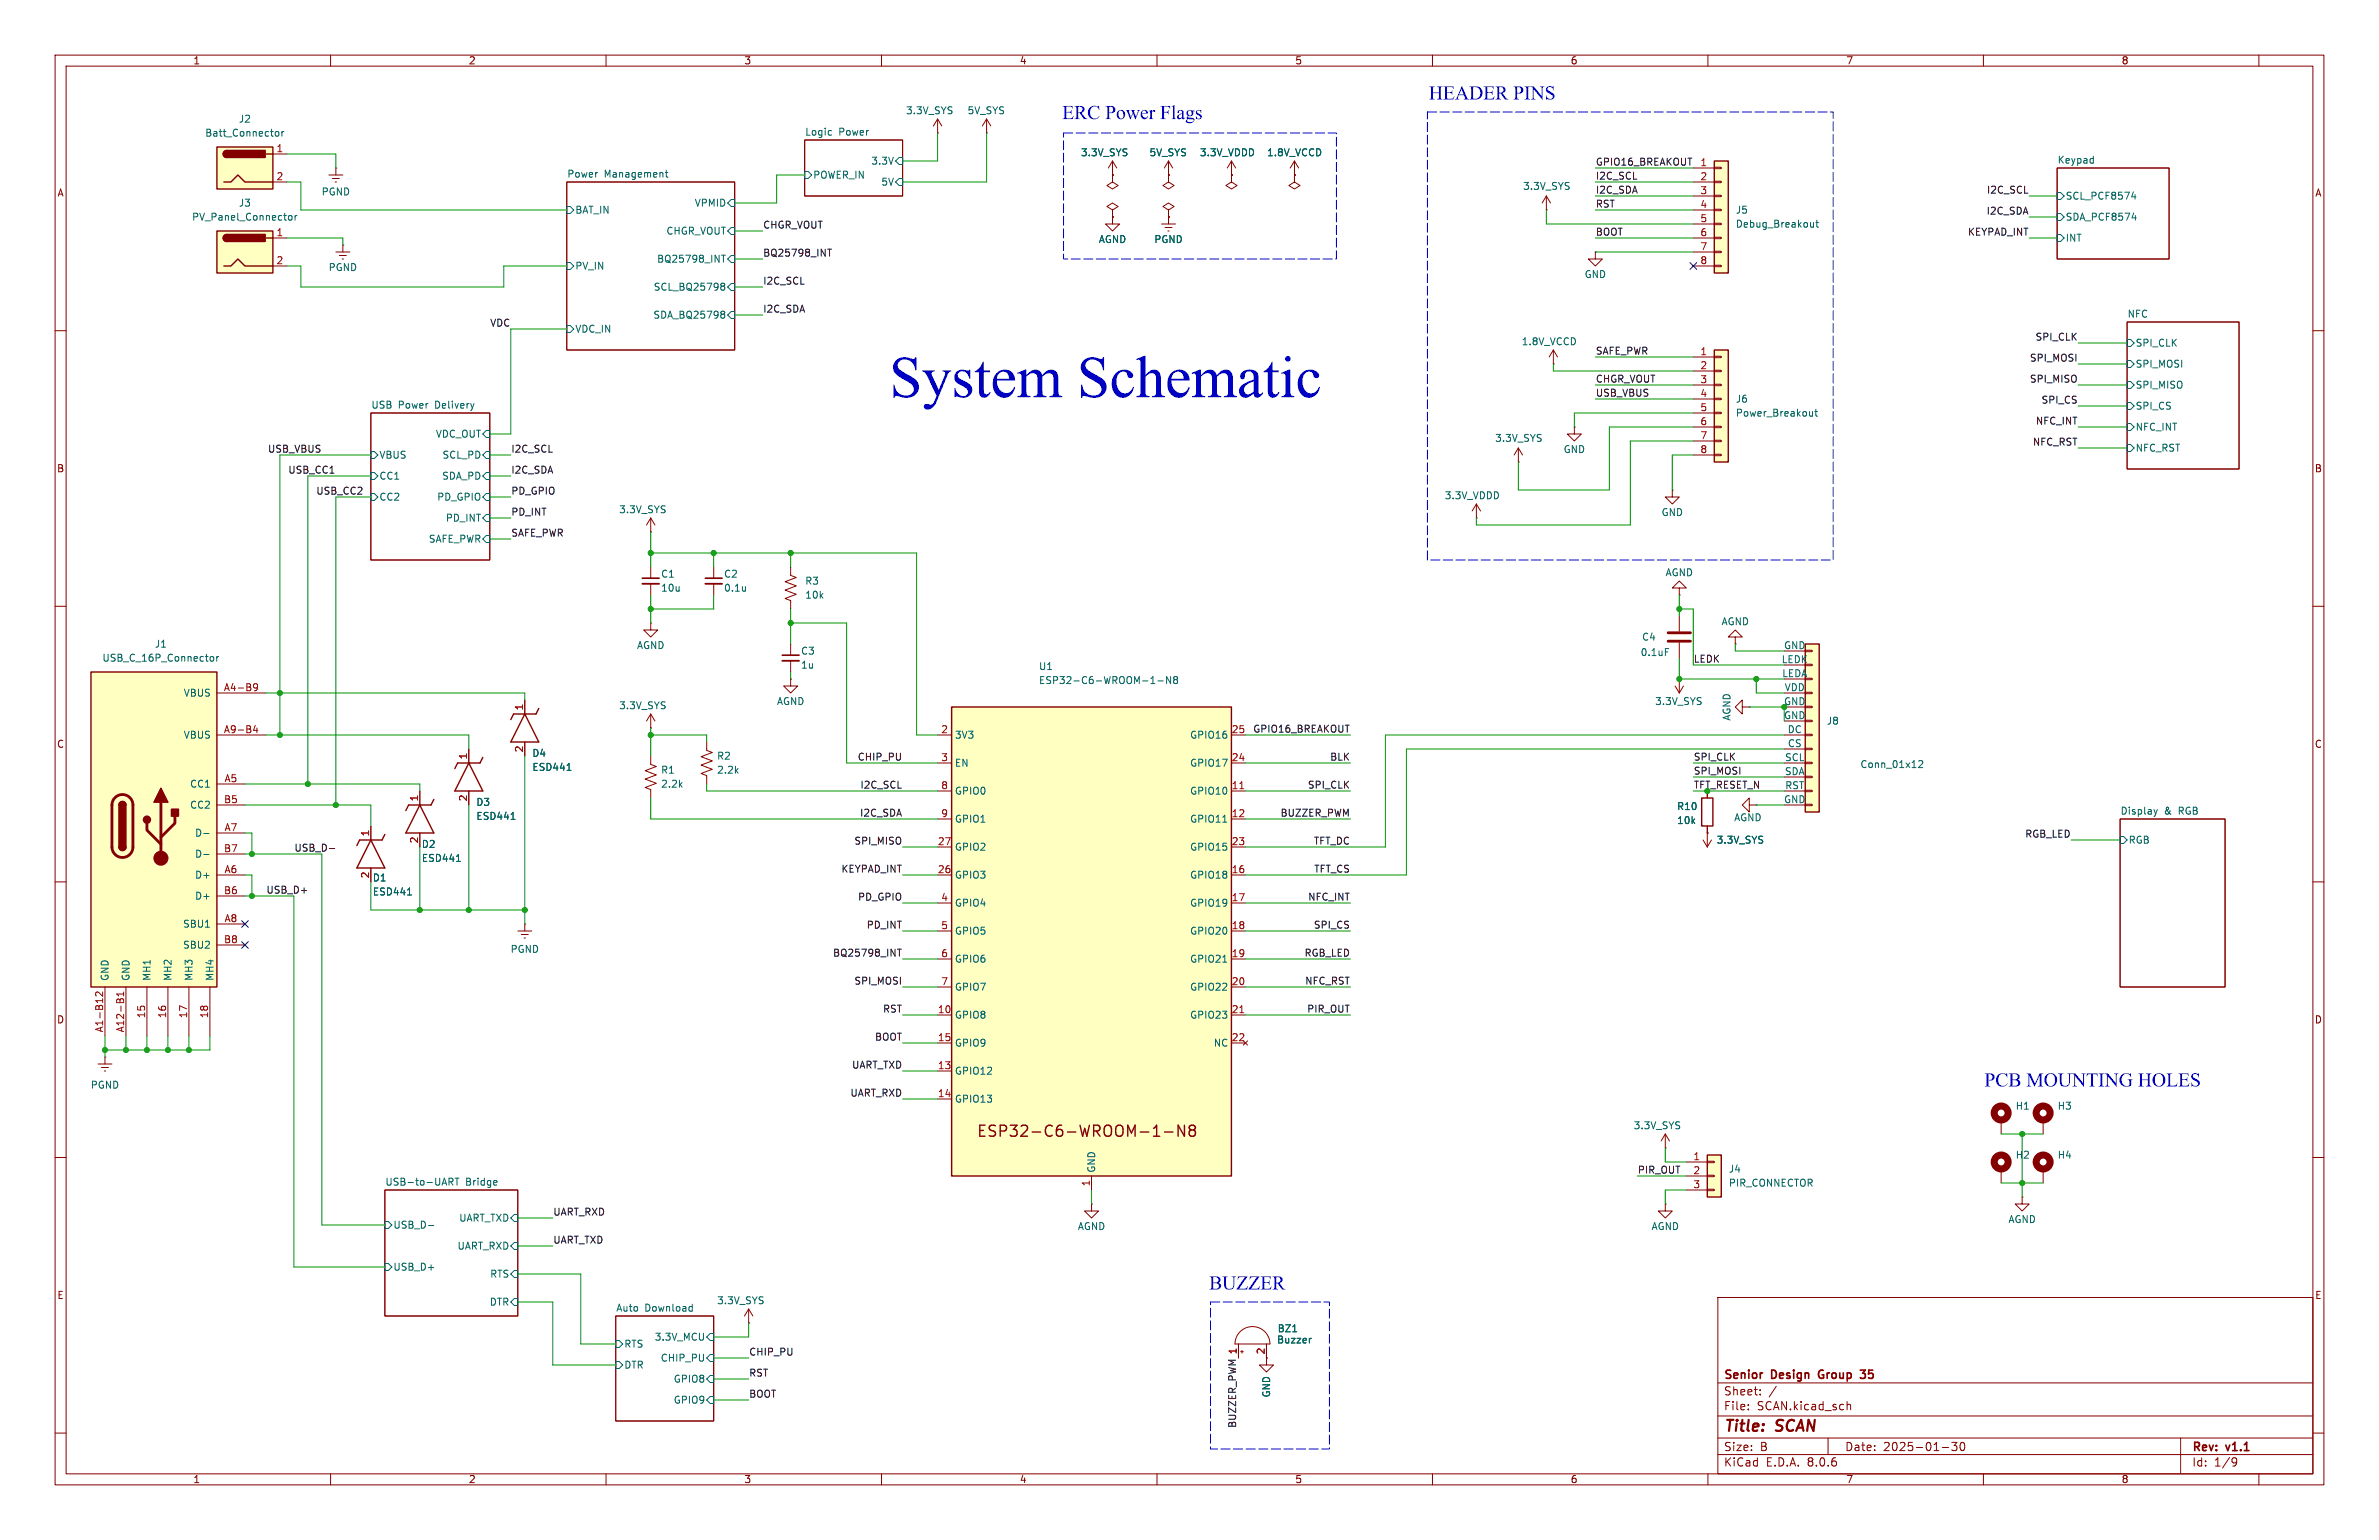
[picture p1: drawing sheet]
<svg xmlns="http://www.w3.org/2000/svg" width="432mm" height="279mm" viewBox="0 0 432 279" stroke-linecap="round" stroke-linejoin="round" font-family="sans-serif">
<defs><g id="words">
<text font-size="10.6" fill="#0000c2" x="161.4" y="74.9">SystemSchematic</text>
<g font-size="3.5" fill="#0000c2">
<text x="192.8" y="22">ERCPowerFlags</text>
<text x="259.3" y="18.5">HEADERPINS</text>
<text x="360.2" y="197.6">PCBMOUNTING HOLES</text>
<text x="219.5" y="234.4">BUZZER</text>
</g>
<g font-size="2.8" fill="#840000">
<text x="177.2" y="206.6">ESP32-C6-WROOM-1-N8</text>
<text x="312.8" y="260.3">Title:</text>
<text x="322.5" y="260.3">SCAN</text>
</g>
<g font-size="2.1" fill="#840000">
<text x="312.8" y="250.6">Senior</text>
<text x="321.6" y="250.6">Design</text>
<text x="330.8" y="250.6">Group</text>
<text x="339" y="250.6">35</text>
<text x="312.8" y="256.1">File:</text>
<text x="312.8" y="253.4">Sheet:</text>
<text x="318.9" y="256.1">SCAN.kicad_sch</text>
<text x="312.8" y="263.5">Size:</text>
<text x="319.5" y="263.5">B</text>
<text x="334.8" y="263.5">Date:</text>
<text x="341.8" y="263.5">2025-01-30</text>
<text x="397.8" y="263.7">Rev:</text>
<text x="404.2" y="263.7">v1.1</text>
<text x="312.8" y="266.3">KiCad</text>
<text x="320.5" y="266.3">E.D.A.</text>
<text x="328.1" y="266.3">8.0.6</text>
<text x="397.8" y="266.3">Id:</text>
<text x="401.9" y="266.3">1/9</text>
</g>
<g font-size="1.8" fill="#840000">
<text x="35" y="11.9">1</text>
<text x="85" y="11.9">2</text>
<text x="135" y="11.9">3</text>
<text x="185" y="11.9">4</text>
<text x="235" y="11.9">5</text>
<text x="285" y="11.9">6</text>
<text x="335" y="11.9">7</text>
<text x="385" y="11.9">8</text>
<text x="10.3" y="35.9">A</text>
<text x="420.1" y="35.9">A</text>
<text x="10.3" y="85.9">B</text>
<text x="420.1" y="85.9">B</text>
<text x="10.3" y="135.9">C</text>
<text x="420.1" y="135.9">C</text>
<text x="10.3" y="185.9">D</text>
<text x="420.1" y="185.9">D</text>
<text x="10.3" y="235.9">E</text>
<text x="420.1" y="235.9">E</text>
<text x="35" y="269.3">1</text>
<text x="85" y="269.3">2</text>
<text x="135" y="269.3">3</text>
<text x="185" y="269.3">4</text>
<text x="235" y="269.3">5</text>
<text x="285" y="269.3">6</text>
<text x="335" y="269.3">7</text>
<text x="385" y="269.3">8</text>
</g>
<g font-size="1.8" fill="#006464">
<text x="43.3" y="22.5">J2</text>
<text x="164.3" y="20.9">3.3V_SYS</text>
<text x="175.5" y="20.9">5V_SYS</text>
<text x="37.2" y="25">Batt_Connector</text>
<text x="146" y="24.7">Logic</text>
<text x="152.2" y="24.7">Power</text>
<text x="196.1" y="28.5">3.3V_SYS</text>
<text x="208.5" y="28.5">5V_SYS</text>
<text x="217.7" y="28.5">3.3V_VDDD</text>
<text x="229.9" y="28.5">1.8V_VCCD</text>
<text x="373.4" y="29.8">Keypad</text>
<text x="58.3" y="35.7">PGND</text>
<text x="102.9" y="32.3">Power</text>
<text x="109.7" y="32.3">Management</text>
<text x="147.5" y="32.6">POWER_IN</text>
<text x="158.1" y="30.1">3.3V</text>
<text x="159.9" y="33.9">5V</text>
<text x="276.4" y="34.6">3.3V_SYS</text>
<text x="34.8" y="40.2">PV_Panel_Connector</text>
<text x="43.3" y="37.7">J3</text>
<text x="104.3" y="39">BAT_IN</text>
<text x="126" y="37.7">VPMID</text>
<text x="315" y="39">J5</text>
<text x="315" y="41.5">Debug_Breakout</text>
<text x="374.8" y="40.2">SDA_PCF8574</text>
<text x="374.8" y="36.4">SCL_PCF8574</text>
<text x="119.2" y="47.9">BQ25798_INT</text>
<text x="120.9" y="42.8">CHGR_VOUT</text>
<text x="199.3" y="44.3">AGND</text>
<text x="209.4" y="44.3">PGND</text>
<text x="374.8" y="44">INT</text>
<text x="59.6" y="49.4">PGND</text>
<text x="104.3" y="49.1">PV_IN</text>
<text x="118.6" y="52.9">SCL_BQ25798</text>
<text x="287.5" y="50.6">GND</text>
<text x="118.5" y="58">SDA_BQ25798</text>
<text x="386.1" y="57.7">NFC</text>
<text x="104.3" y="60.6">VDC_IN</text>
<text x="276.1" y="62.8">1.8V_VCCD</text>
<text x="387.5" y="63.1">SPI_CLK</text>
<text x="387.5" y="66.9">SPI_MOSI</text>
<text x="387.5" y="70.7">SPI_MISO</text>
<text x="67.3" y="74.2">USB</text>
<text x="72.3" y="74.2">Power</text>
<text x="79.1" y="74.2">Delivery</text>
<text x="315" y="73.3">J6</text>
<text x="315" y="75.8">Power_Breakout</text>
<text x="387.5" y="74.5">SPI_CS</text>
<text x="68.8" y="83.4">VBUS</text>
<text x="79" y="79.6">VDC_OUT</text>
<text x="80.2" y="83.4">SCL_PD</text>
<text x="271.3" y="80.4">3.3V_SYS</text>
<text x="283.7" y="82.4">GND</text>
<text x="387.5" y="78.3">NFC_INT</text>
<text x="387.5" y="82.1">NFC_RST</text>
<text x="68.8" y="87.2">CC1</text>
<text x="80.2" y="87.2">SDA_PD</text>
<text x="68.8" y="91">CC2</text>
<text x="79.3" y="91">PD_GPIO</text>
<text x="80.8" y="94.8">PD_INT</text>
<text x="112.3" y="93.3">3.3V_SYS</text>
<text x="262.1" y="90.8">3.3V_VDDD</text>
<text x="301.5" y="93.8">GND</text>
<text x="77.7" y="98.7">SAFE_PWR</text>
<text x="119.9" y="105">C1</text>
<text x="119.9" y="107.5">10u</text>
<text x="131.3" y="105">C2</text>
<text x="131.3" y="107.5">0.1u</text>
<text x="146.1" y="106.3">R3</text>
<text x="302.2" y="104.7">AGND</text>
<text x="146.1" y="108.8">10k</text>
<text x="312.4" y="113.6">AGND</text>
<text x="28" y="117.7">J1</text>
<text x="115.5" y="118">AGND</text>
<text x="145.3" y="119">C3</text>
<text x="297.7" y="119.2">0.1uF</text>
<text x="298" y="116.4">C4</text>
<text x="323.7" y="117.9">GND</text>
<text x="18.5" y="120.2">USB_C_16P_Connector</text>
<text x="145.3" y="121.5">1u</text>
<text x="188.5" y="124.3">ESP32-C6-WROOM-1-N8</text>
<text x="188.5" y="121.8">U1</text>
<text x="323.3" y="120.4">LEDK</text>
<text x="323.4" y="122.9">LEDA</text>
<text x="323.8" y="125.5">VDD</text>
<text x="33.3" y="126.6">VBUS</text>
<text x="112.3" y="128.9">3.3V_SYS</text>
<text x="140.9" y="128.1">AGND</text>
<text x="300.3" y="128.1">3.3V_SYS</text>
<text x="314.3" y="130.9" transform="rotate(-90 314.3 130.9)">AGND</text>
<text x="323.7" y="128">GND</text>
<text x="323.7" y="130.6">GND</text>
<text x="331.5" y="131.7">J8</text>
<text x="33.3" y="134.2">VBUS</text>
<text x="96.5" y="137.5">D4</text>
<text x="173.2" y="134.2">3V3</text>
<text x="215.9" y="134.2">GPIO16</text>
<text x="324.4" y="133.1">DC</text>
<text x="324.4" y="135.6">CS</text>
<text x="34.4" y="143.1">CC1</text>
<text x="96.5" y="140.1">ESD441</text>
<text x="119.9" y="140.6">R1</text>
<text x="119.9" y="143.1">2.2k</text>
<text x="130.1" y="138">R2</text>
<text x="130.1" y="140.6">2.2k</text>
<text x="173.2" y="139.3">EN</text>
<text x="215.9" y="139.3">GPIO17</text>
<text x="323.9" y="140.7">SDA</text>
<text x="323.9" y="138.2">SCL</text>
<text x="323.9" y="143.3">RST</text>
<text x="337.6" y="139.5">Conn_01x12</text>
<text x="34.4" y="146.9">CC2</text>
<text x="86.4" y="146.4">D3</text>
<text x="86.4" y="148.9">ESD441</text>
<text x="173.2" y="144.4">GPIO0</text>
<text x="173.2" y="149.5">GPIO1</text>
<text x="215.9" y="144.4">GPIO10</text>
<text x="215.9" y="149.5">GPIO11</text>
<text x="304.3" y="147.2">R10</text>
<text x="304.3" y="149.7">10k</text>
<text x="314.7" y="149.2">AGND</text>
<text x="323.7" y="145.8">GND</text>
<text x="384.8" y="147.9">Display</text>
<text x="392.8" y="147.9">&amp;</text>
<text x="395.6" y="147.9">RGB</text>
<text x="35.3" y="152">D-</text>
<text x="35.3" y="155.8">D-</text>
<text x="76.5" y="154">D2</text>
<text x="173.2" y="154.5">GPIO2</text>
<text x="215.9" y="154.5">GPIO15</text>
<text x="311.5" y="153.3">3.3V_SYS</text>
<text x="386.3" y="153.3">RGB</text>
<text x="35.3" y="159.6">D+</text>
<text x="67.6" y="160.1">D1</text>
<text x="76.5" y="156.6">ESD441</text>
<text x="173.2" y="159.6">GPIO3</text>
<text x="215.9" y="159.6">GPIO18</text>
<text x="35.3" y="163.4">D+</text>
<text x="67.6" y="162.7">ESD441</text>
<text x="173.2" y="164.7">GPIO4</text>
<text x="215.9" y="164.7">GPIO19</text>
<text x="33.1" y="168.5">SBU1</text>
<text x="33.1" y="172.3">SBU2</text>
<text x="92.6" y="173.1">PGND</text>
<text x="173.2" y="169.8">GPIO5</text>
<text x="215.9" y="169.8">GPIO20</text>
<text x="19.9" y="178.1" transform="rotate(-90 19.9 178.1)">GND</text>
<text x="23.7" y="178.1" transform="rotate(-90 23.7 178.1)">GND</text>
<text x="27.5" y="178.1" transform="rotate(-90 27.5 178.1)">MH1</text>
<text x="31.3" y="178.1" transform="rotate(-90 31.3 178.1)">MH2</text>
<text x="35.2" y="178.1" transform="rotate(-90 35.2 178.1)">MH3</text>
<text x="39" y="178.1" transform="rotate(-90 39 178.1)">MH4</text>
<text x="173.2" y="174.9">GPIO6</text>
<text x="173.2" y="179.9">GPIO7</text>
<text x="215.9" y="174.9">GPIO21</text>
<text x="215.9" y="179.9">GPIO22</text>
<text x="173.2" y="185">GPIO8</text>
<text x="215.9" y="185">GPIO23</text>
<text x="173.2" y="190.1">GPIO9</text>
<text x="220.2" y="190.1">NC</text>
<text x="16.4" y="197.7">PGND</text>
<text x="173.2" y="195.2">GPIO12</text>
<text x="173.2" y="200.3">GPIO13</text>
<text x="365.8" y="201.5">H1</text>
<text x="373.4" y="201.5">H3</text>
<text x="296.4" y="205.1">3.3V_SYS</text>
<text x="69.8" y="215.2">USB-to-UART</text>
<text x="84.5" y="215.2">Bridge</text>
<text x="199" y="212.9" transform="rotate(-90 199 212.9)">GND</text>
<text x="313.7" y="213">J4</text>
<text x="313.7" y="215.5">PIR_CONNECTOR</text>
<text x="365.8" y="210.4">H2</text>
<text x="373.4" y="210.4">H4</text>
<text x="83.2" y="221.8">UART_TXD</text>
<text x="71.3" y="223.1">USB_D-</text>
<text x="82.9" y="226.9">UART_RXD</text>
<text x="195.5" y="223.4">AGND</text>
<text x="299.7" y="223.4">AGND</text>
<text x="364.4" y="222.1">AGND</text>
<text x="71.3" y="230.7">USB_D+</text>
<text x="88.9" y="232">RTS</text>
<text x="88.8" y="237.1">DTR</text>
<text x="111.8" y="238">Auto</text>
<text x="117" y="238">Download</text>
<text x="130.1" y="236.8">3.3V_SYS</text>
<text x="113.2" y="244.7">RTS</text>
<text x="118.7" y="243.4">3.3V_MCU</text>
<text x="231.7" y="243.9">Buzzer</text>
<text x="231.8" y="241.9">BZ1</text>
<text x="113.2" y="248.5">DTR</text>
<text x="119.8" y="247.2">CHIP_PU</text>
<text x="122.2" y="251.1">GPIO8</text>
<text x="122.2" y="254.9">GPIO9</text>
<text x="230.7" y="253.6" transform="rotate(-90 230.7 253.6)">GND</text>
</g>
<g font-size="1.8" fill="#a90000">
<text x="50.1" y="27.7">1</text>
<text x="50.1" y="32.8">2</text>
<text x="308.5" y="30.2">1</text>
<text x="308.5" y="32.8">2</text>
<text x="308.5" y="35.3">3</text>
<text x="308.5" y="37.8">4</text>
<text x="308.5" y="40.4">5</text>
<text x="50.1" y="42.9">1</text>
<text x="308.5" y="42.9">6</text>
<text x="308.5" y="45.5">7</text>
<text x="50.1" y="48">2</text>
<text x="308.5" y="48">8</text>
<text x="308.5" y="64.5">1</text>
<text x="308.5" y="67.1">2</text>
<text x="308.5" y="69.6">3</text>
<text x="308.5" y="72.1">4</text>
<text x="308.5" y="74.7">5</text>
<text x="308.5" y="77.2">6</text>
<text x="308.5" y="79.8">7</text>
<text x="308.5" y="82.3">8</text>
<text x="40.5" y="125.5">A4-B9</text>
<text x="95" y="129" transform="rotate(-90 95 129)">1</text>
<text x="40.5" y="133.1">A9-B4</text>
<text x="84.8" y="137.9" transform="rotate(-90 84.8 137.9)">1</text>
<text x="95" y="136.6" transform="rotate(-90 95 136.6)">2</text>
<text x="170.7" y="133.1">2</text>
<text x="223.5" y="133.1">25</text>
<text x="40.7" y="142">A5</text>
<text x="170.7" y="138.2">3</text>
<text x="170.7" y="143.3">8</text>
<text x="223.5" y="143.3">11</text>
<text x="223.5" y="138.2">24</text>
<text x="40.6" y="145.8">B5</text>
<text x="75.9" y="145.5" transform="rotate(-90 75.9 145.5)">1</text>
<text x="84.8" y="145.5" transform="rotate(-90 84.8 145.5)">2</text>
<text x="170.7" y="148.3">9</text>
<text x="223.5" y="148.3">12</text>
<text x="40.6" y="154.7">B7</text>
<text x="40.7" y="150.9">A7</text>
<text x="67.1" y="151.8" transform="rotate(-90 67.1 151.8)">1</text>
<text x="75.9" y="153.1" transform="rotate(-90 75.9 153.1)">2</text>
<text x="170.1" y="153.4">27</text>
<text x="223.5" y="153.4">23</text>
<text x="40.7" y="158.5">A6</text>
<text x="67.1" y="159.5" transform="rotate(-90 67.1 159.5)">2</text>
<text x="170.1" y="158.5">26</text>
<text x="223.5" y="158.5">16</text>
<text x="40.6" y="162.3">B6</text>
<text x="40.7" y="167.4">A8</text>
<text x="170.7" y="163.6">4</text>
<text x="223.5" y="163.6">17</text>
<text x="40.6" y="171.2">B8</text>
<text x="170.7" y="168.7">5</text>
<text x="170.7" y="173.7">6</text>
<text x="223.5" y="168.7">18</text>
<text x="223.5" y="173.7">19</text>
<text x="170.7" y="178.8">7</text>
<text x="223.5" y="178.8">20</text>
<text x="26.4" y="184.8" transform="rotate(-90 26.4 184.8)">15</text>
<text x="30.2" y="184.8" transform="rotate(-90 30.2 184.8)">16</text>
<text x="34" y="184.8" transform="rotate(-90 34 184.8)">17</text>
<text x="37.8" y="184.8" transform="rotate(-90 37.8 184.8)">18</text>
<text x="170.1" y="183.9">10</text>
<text x="223.5" y="183.9">21</text>
<text x="18.8" y="187.4" transform="rotate(-90 18.8 187.4)">A1-B12</text>
<text x="22.6" y="187.4" transform="rotate(-90 22.6 187.4)">A12-B1</text>
<text x="170.1" y="189">15</text>
<text x="223.5" y="189">22</text>
<text x="170.1" y="194.1">13</text>
<text x="170.1" y="199.1">14</text>
<text x="197.9" y="215.3" transform="rotate(-90 197.9 215.3)">1</text>
<text x="307.3" y="210.6">1</text>
<text x="307.3" y="213.1">2</text>
<text x="307.3" y="215.6">3</text>
<text x="224.5" y="245.8" transform="rotate(-90 224.5 245.8)">1</text>
<text x="229.6" y="245.8" transform="rotate(-90 229.6 245.8)">2</text>
</g>
<g font-size="1.8" fill="#0f0f0f">
<text x="289.6" y="32.7">I2C_SCL</text>
<text x="289.6" y="30.1">GPIO16_BREAKOUT</text>
<text x="289.6" y="35.2">I2C_SDA</text>
<text x="360.5" y="35.2">I2C_SCL</text>
<text x="138.4" y="41.6">CHGR_VOUT</text>
<text x="289.6" y="37.8">RST</text>
<text x="360.5" y="39">I2C_SDA</text>
<text x="138.4" y="46.6">BQ25798_INT</text>
<text x="289.6" y="42.8">BOOT</text>
<text x="357.1" y="42.8">KEYPAD_INT</text>
<text x="138.4" y="51.7">I2C_SCL</text>
<text x="88.9" y="59.3">VDC</text>
<text x="138.4" y="56.8">I2C_SDA</text>
<text x="289.6" y="64.4">SAFE_PWR</text>
<text x="368.3" y="65.7">SPI_MOSI</text>
<text x="369.4" y="61.9">SPI_CLK</text>
<text x="289.6" y="69.5">CHGR_VOUT</text>
<text x="368.3" y="69.5">SPI_MISO</text>
<text x="289.6" y="72">USB_VBUS</text>
<text x="369.4" y="77.1">NFC_INT</text>
<text x="370.5" y="73.3">SPI_CS</text>
<text x="48.5" y="82.2">USB_VBUS</text>
<text x="92.7" y="82.2">I2C_SCL</text>
<text x="368.9" y="80.9">NFC_RST</text>
<text x="52.2" y="86">USB_CC1</text>
<text x="57.3" y="89.8">USB_CC2</text>
<text x="92.7" y="89.8">PD_GPIO</text>
<text x="92.7" y="86">I2C_SDA</text>
<text x="92.7" y="93.6">PD_INT</text>
<text x="92.7" y="97.4">SAFE_PWR</text>
<text x="307.3" y="120.3">LEDK</text>
<text x="227.4" y="133">GPIO16_BREAKOUT</text>
<text x="155.6" y="138.1">CHIP_PU</text>
<text x="156.1" y="143.2">I2C_SCL</text>
<text x="237.3" y="143.2">SPI_CLK</text>
<text x="241.3" y="138.1">BLK</text>
<text x="307.3" y="140.6">SPI_MOSI</text>
<text x="307.3" y="138.1">SPI_CLK</text>
<text x="156" y="148.2">I2C_SDA</text>
<text x="232.3" y="148.2">BUZZER_PWM</text>
<text x="53.3" y="154.6">USB_D-</text>
<text x="155" y="153.3">SPI_MISO</text>
<text x="238.4" y="153.3">TFT_DC</text>
<text x="367.5" y="152.1">RGB_LED</text>
<text x="152.6" y="158.4">KEYPAD_INT</text>
<text x="238.4" y="158.4">TFT_CS</text>
<text x="48.3" y="162.2">USB_D+</text>
<text x="155.6" y="163.5">PD_GPIO</text>
<text x="237.3" y="163.5">NFC_INT</text>
<text x="151.1" y="173.6">BQ25798_INT</text>
<text x="157.2" y="168.6">PD_INT</text>
<text x="236.7" y="173.6">RGB_LED</text>
<text x="238.4" y="168.6">SPI_CS</text>
<text x="155" y="178.7">SPI_MOSI</text>
<text x="236.8" y="178.7">NFC_RST</text>
<text x="160.2" y="183.8">RST</text>
<text x="237.2" y="183.8">PIR_OUT</text>
<text x="158.7" y="188.9">BOOT</text>
<text x="154.6" y="194">UART_TXD</text>
<text x="154.3" y="199">UART_RXD</text>
<text x="297.2" y="213">PIR_OUT</text>
<text x="100.3" y="220.6">UART_RXD</text>
<text x="100.3" y="225.7">UART_TXD</text>
<text x="135.9" y="249.8">RST</text>
<text x="135.9" y="246">CHIP_PU</text>
<text x="135.9" y="253.7">BOOT</text>
<text x="224.4" y="259.2" transform="rotate(-90 224.4 259.2)">BUZZER_PWM 1</text>
</g>
<text font-size="1.8" fill="#009600" x="307.3" y="143.2">TFT_RESET_N</text>
</g></defs>
<g fill="none" stroke="#840000" stroke-width=".18">
<path d="M10 10h411.8v259.4h-411.8zM12 12h407.8v255.4h-407.8zM60 10v2M110 10v2M160 10v2M210 10v2M260 10v2M310 10v2M360 10v2M410 10v2M102.9 33h30.4v30.5h-30.4zM146 25.4h17.8v10.2h-17.8z"/>
<path d="M373.4 30.5h20.3v16.5h-20.3zM10 60h2M386.1 58.4h20.3v26.7h-20.3zM419.8 60h2M67.3 74.9h21.6v26.7h-21.6zM10 110h2M118.1 113v1.3h1.3l-1.3 1.3-1.3-1.3h1.3M118.1 113h.1M419.8 110h2M10 160h2M384.8 148.6h19.1v30.5h-19.1zM419.8 160h2"/>
<path d="M17.8 193h2.5M18.4 193.7h1.3M18.9 194.3h.3M19 191.8h.1M19 191.8v1.2M10 210h2M69.8 215.9h24.2v22.9h-24.2zM419.8 210h2M111.8 238.8h17.7v19h-17.7zM311.8 235.4h108v32h-108zM10 260h2M311.8 256.9h108"/>
<path d="M311.8 250.9h108M317.3 255.6v.2M317.3 254.9v.1M319.5 252.9v.2M319.5 252.2v.1M322.4 251.5l-1.3 1.9M335.3 254.3v1.5M335.3 254.9l.2-.1 .3 .1 .1 .9M419.8 260h2M60 267.4v2M110 267.4v2M160 267.4v2"/>
<path d="M210 267.4v2M260 267.4v2M310 267.4v2M311.8 263.9h108M311.8 260.9h108M331.8 260.9v3M352.5 262.6h1.2M354.3 261.7h.9l-.5 .6 .4 .1v.6l-.2 .2h-.4l-.2-.2M356 261.8l.1-.1a.8 .8 0 0 1 .5 .7 .8 .8 0 0 1-.5 .8 1 1 0 0 1-.1-1.4zM360 267.4v2M395.8 260.9v6.5M405.4 264.5l.5 .1a.99 .99 0 0 1-.4 1.4h-.2"/>
<path d="M406 265.1l-.3 .3h-.3M410 267.4v2"/>
</g>
<path d="M330.2 248.8l-.1 .4 .1 .7M337.6 248.6h1l-.5 .5 .3 .1M337.7 250h.7" fill="none" stroke="#840000" stroke-width=".3"/>
<g fill="none" stroke="#006464" stroke-width=".18">
<path d="M102.9 37.5h.6l.6 .6-.6 .6h-.6zM120.7 31.3h.5M120.9 30.9v1.1l.3 .1M132.7 36.2h.6v1.3h-.6l-.6-.7zM146 31.1h.7l.6 .7-.6 .6h-.7zM150.8 23.7h.1M150.9 24.5h-.1M163.2 28.6h.6v1.2h-.6l-.6-.6zM163.2 32.4h.6v1.3h-.6l-.6-.7zM373.4 38.7h.6l.6 .7-.6 .6h-.6zM373.4 34.9h.6l.6 .7-.6 .6h-.6zM379.8 28.8h.2"/>
<path d="M380 28.3v1.3M380 29.5l-.2 .1M386.9 35.7h.8M387 39.5h.8M387.5 35.3v.8M387.6 39.1v.8M102.9 59.1h.6l.6 .6-.6 .6h-.6zM102.9 47.6h.6l.6 .7-.6 .6h-.6zM130.9 46.3h.8M130.9 51.9h.2M130.9 51.4h.4l.2 .1v.2l-.2 .2M131.1 56.5h.2l.2 .2-.2 .3"/>
<path d="M131.1 51.9h.2M131.1 51.9l-.2 .1M131.1 57h.2M131.3 46.3v1.3M131.3 51.9l.2 .3v.3l-.2 .1h-.4M131.3 57l.2 .2v.3l-.1 .2h-.3M132.7 46.4h.6v1.2h-.6l-.6-.6zM132.7 51.4h.6v1.3h-.6l-.6-.6zM132.7 56.5h.6v1.3h-.6l-.6-.6zM132.7 41.3h.6v1.2h-.6l-.6-.6zM373.4 42.5h.6l.6 .7-.6 .6h-.6zM87.6 78.7l.7-.6h.6v1.3h-.6z"/>
<path d="M386.1 61.6h.6l.6 .6-.6 .7h-.6zM386.1 65.4h.6l.6 .6-.6 .7h-.6zM386.1 69.2h.6l.6 .7-.6 .6h-.6zM386.1 73h.6l.6 .7-.6 .6h-.6zM386.1 76.8h.6l.6 .7-.6 .6h-.6zM67.3 85.7h.6l.7 .7-.7 .6h-.6zM67.3 89.5h.6l.7 .7-.7 .6h-.6zM67.3 81.9h.6l.7 .7-.7 .6h-.6zM87.6 86.4l.7-.7h.6v1.3h-.6zM87.6 97.8l.7-.6h.6v1.2h-.6zM88.3 93.3h.6v1.3h-.6l-.7-.6zM88.3 89.5h.6v1.3h-.6l-.7-.6z"/>
<path d="M88.3 81.9h.6v1.3h-.6l-.7-.6zM386.1 80.6h.6l.6 .7-.6 .6h-.6zM384.8 151.8h.6l.7 .6-.7 .6h-.6zM391 146.9l.3 .8M391.3 147.7l-.2 .3M391.6 146.9l-.3 .8M81.5 213.8h.5l.2 .2-.1 .4h-.6M81.8 214.4l.4 .6M82.6 213.8h.7M83 213.8v1.2M90.1 214.2l.1 .3-.6 .1M69.8 229.2h.7l.6 .7-.6 .6h-.7z"/>
<path d="M69.8 221.6h.7l.6 .7-.6 .6h-.7zM77.8 222.3h.9M93.3 220.3h.7v1.3h-.7l-.6-.6zM93.3 225.4h.7v1.3h-.7l-.6-.6zM93.3 230.5h.7v1.3h-.7l-.6-.7zM93.3 235.6h.7v1.3h-.7l-.6-.7zM125.3 237l.3 .1M125.6 236.6v1.3M125.6 237.8l-.3 .1M111.8 243.2h.6l.6 .6-.6 .7h-.6zM111.8 247h.6l.6 .7-.6 .6h-.6zM128.9 245.7h.6v1.3h-.6l-.6-.6z"/>
<path d="M128.9 241.9h.6v1.3h-.6l-.6-.6zM128.9 249.6h.6v1.2h-.6l-.6-.6zM128.9 253.4h.6v1.2h-.6l-.6-.6z"/>
</g>
<path d="M16.5 121.9h22.9v57.2h-22.9z" fill="#ffffc2"/>
<path d="M16.5 121.9h22.9v57.2h-22.9zM21.6 153.7a.64 .64 0 0 0 .6 .6 .64 .64 0 0 0 .7-.6M21.6 146.1a.64 .64 0 0 1 .6-.7 .64 .64 0 0 1 .7 .7" fill="none" stroke="#840000" stroke-width=".25"/>
<path d="M20.9 144.7a1.9 1.9 0 0 1 2-.4 1.9 1.9 0 0 1 1.2 1.8v7.6a1.91 1.91 0 0 1-1.9 1.9 1.91 1.91 0 0 1-1.9-1.9v-7.8l.2-.6zM26.7 149.4v1.2l2.5 2.6M29.2 145.5v10.2M31.7 148.1v1.3l-2.5 2.5" fill="none" stroke="#840000" stroke-width=".51"/>
<g fill="#840000" stroke="#840000" stroke-width=".25">
<path d="M21.6 153.7h1.3a.64 .64 0 0 1-.7 .6 .64 .64 0 0 1-.6-.6z"/>
<path d="M21.6 146.1h1.3v7.6h-1.3z"/>
<path d="M21.8 145.6a.64 .64 0 0 1 .7-.1 .64 .64 0 0 1 .4 .6h-1.3z"/>
<path d="M29.2 143l1.3 2.5h-2.6z"/>
<path d="M31.1 146.8h1.3v1.3h-1.3z"/>
<circle cx="26.7" cy="148.7" r=".63"/>
</g>
<circle cx="29.2" cy="155.7" r="1.27" fill="#840000" stroke="#840000" stroke-width=".18"/>
<g fill="none" stroke="#840000" stroke-width=".18">
<path d="M179.1 24.1h.1M179.1 21.6l-.8 1.3M179.1 21.6v2.5M179.1 21.6l.7 1.3M118.1 96.5h.1M118.1 94l-.8 1.3M118.1 94v2.5M118.1 94l.8 1.3M143.5 102.9v1.5l1 .4-2 .7 2 .8-2 .8 2 .7-2 .8 1 .4v1.5M143.5 116.8v2.1M143.5 119.9v2M39.4 125.7h8.9"/>
<path d="M39.4 133.4h8.9M143.5 123.2v1.3h1.3l-1.3 1.2-1.3-1.2h1.3M143.5 123.2h.1M39.4 142.2h5M39.4 158.8h5M39.4 151.1h5M39.4 146.1h5M39.4 154.9h5M19 179.1v8.9M22.9 179.1v8.9M26.7 179.1v8.9M30.5 179.1v8.9"/>
<path d="M34.3 179.1v8.9M38.1 179.1v8.9M39.4 167.6h5M39.4 162.6h5M39.4 171.5h5"/>
</g>
<path d="M46.3 131.6l-.3 .9h.8M46.6 132.1v.8M46.7 124.6l-.2 .2h-.2l-.3-.2v-.3l.3-.3 .3 .1 .1 .2a.84 .84 0 0 1-.3 1h-.3M18.6 180v.8l-.9-.8-.3 .2 .1 .5M22.4 180v.7M21.9 181.2h.4M22.4 180.3h-1.2l.3 .4" fill="none" stroke="#a90000" stroke-width=".18"/>
<path d="M38.3 119.2l.3-.1 .2 .3-.1 .4-.1 .2-.3-.1M39.3 119.1v.9M39.7 119.1l-.4 .3M37 151.2h1M37 155h1" fill="none" stroke="#006464" stroke-width=".18"/>
<path d="M142 119.9h3" fill="none" stroke="#840000" stroke-width=".33"/>
<path d="M142 118.9h3" fill="none" stroke="#840000" stroke-width=".3"/>
<path d="M172.7 128.3h50.8v85.1h-50.8z" fill="#ffffc2"/>
<g fill="none" stroke="#840000" stroke-width=".25">
<path d="M85.1 138.4l2.5 5.1h-5.1zM87.6 137.4l-.5 1h-4l-.6 1M95.2 129.5l2.6 5.1h-5.1zM97.8 128.5l-.5 1h-4.1l-.5 1.1M172.7 128.3h50.8v85.1h-50.8zM67.3 152.4l2.5 5.1h-5zM69.8 151.4l-.5 1h-4l-.5 1M209.4 206.1h1.1M211.4 205.4h1.5M215 204.1v2l-1.2-2v2M216.2 205l-.4 .4v.4l.4 .3h.4l.4-.3v-.4l-.4-.4M216.2 205l-.2-.1a.41 .41 0 0 1-.2-.4 .41 .41 0 0 1 .4-.4l.6 .1a.41 .41 0 0 1 .2 .5 .41 .41 0 0 1-.4 .3"/>
<path d="M216.2 205h.4"/>
</g>
<g fill="none" stroke="#840000" stroke-width=".18">
<path d="M170.2 24.1h.1M170.2 21.6l-.8 1.3M170.2 21.6v2.5M170.2 21.6l.7 1.3M201.9 38.1l1-.6-1-.7-1 .7 1 .6v1.3M201.9 39.4h.1M201.9 39.4v1.2h1.3l-1.3 1.3-1.2-1.3h1.2M212.1 38.1l1-.6-1-.7-1 .7 1 .6v1.3M212.1 39.4h.1M223.5 31.8h.1M223.5 29.2l-.7 1.3M223.5 29.2v2.6"/>
<path d="M223.5 29.2l.8 1.3M61 45.7h2.5M61.6 46.4h1.3M62.1 47h.3M62.2 44.5h.1M62.2 44.5v1.2M118.1 102.9v2M118.1 105.9v2.1M85.1 135.9v2.5M95.2 127v2.5M95.2 134.6v2.6M118.1 132.1h.1"/>
<path d="M118.1 137.2v1.5l1 .4-2 .7 2 .8-2 .8 2 .7-2 .8 1 .4v1.5M118.1 129.5l-.8 1.3M118.1 129.5v2.6M118.1 129.5l.8 1.3M128.3 134.6v1.5l1 .4-2 .8 2 .7-2 .8 2 .8-2 .7 1 .4v1.5M170.2 133.4h2.5M170.2 138.4h2.5M223.5 133.4h2.6M223.5 138.4h2.6M67.3 149.9v2.5M67.3 157.5v2.5M85.1 143.5v2.6"/>
<path d="M170.2 143.5h2.5M170.2 148.6h2.5M170.2 158.8h2.5M170.2 153.7h2.5M223.5 143.5h2.6M223.5 148.6h2.6M223.5 158.8h2.6M223.5 153.7h2.6M94 168.9h2.5M94.6 169.5h1.3M95.1 170.2h.3M95.2 167.6h.1"/>
<path d="M95.2 167.6v1.3M170.2 163.8h2.5M170.2 168.9h2.5M170.2 174h2.5M170.2 179.1h2.5M223.5 163.8h2.6M223.5 168.9h2.6M223.5 174h2.6M223.5 179.1h2.6M170.2 184.2h2.5M170.2 194.3h2.5M170.2 199.4h2.5"/>
<path d="M170.2 189.2h2.5M223.5 184.2h2.6M223.5 189.2h2.6M225.7 188.8l.7 .8M226.4 188.8l-.7 .8M198.1 213.4v2.5M302.3 218.4v1.3h1.2l-1.2 1.3-1.3-1.3h1.3M302.3 218.4h.1M135.9 237.5l-.8 1.3M135.9 237.5v2.5M135.9 237.5l.8 1.3M135.9 240h.1"/>
</g>
<path d="M225 143.1h.8M225 183.7h.8" fill="none" stroke="#a90000" stroke-width=".18"/>
<path d="M102.9 139.8h.7M208.9 124h.7M210.2 123.5h.9M212.5 122.8v1.2l-.8-1.2v1.2M213.3 123.3l-.3 .2 .1 .4 .2 .1h.3l.1-.2v-.3l-.2-.2M213.3 123.3l-.3-.2 .3-.3h.2l.2 .2-.2 .3M213.3 123.3h.2M92.8 148.7h.7M221.9 149.2h.8M74 162.4h.7M221.9 174.6h.8" fill="none" stroke="#006464" stroke-width=".18"/>
<path d="M116.6 105.9h3" fill="none" stroke="#840000" stroke-width=".33"/>
<path d="M116.6 104.9h3" fill="none" stroke="#840000" stroke-width=".3"/>
<path d="M39.4 41.9h10.1v7.6h-10.1z" fill="#ffffc2"/>
<path d="M39.4 41.9h10.1v7.6h-10.1zM40.6 48.3h1.3l1.3-1.3 1.2 1.3h5.1M41.1 42.5a.64 .64 0 0 0-.6 .7 .64 .64 0 0 0 .6 .6M48.3 43.2h1.2M76.2 146.1l2.5 5h-5zM78.7 145l-.5 1.1h-4l-.5 1" fill="none" stroke="#840000" stroke-width=".25"/>
<g fill="#840000" stroke="#840000" stroke-width=".25">
<path d="M40.7 42.7l.4-.2v1.3a.63 .63 0 0 1-.5-.4 .63 .63 0 0 1 .1-.7z"/>
<path d="M41.1 42.5h7v1.3h-7z"/>
</g>
<g fill="none" stroke="#840000" stroke-width=".18">
<path d="M201.9 31.8h.1M201.9 31.8v1.2l1 .7-1 .6-1-.6 1-.7M201.9 29.2l-.7 1.3M201.9 29.2v2.6M201.9 29.2l.8 1.3M212.1 39.4h.1M212.1 31.8v1.2l1 .7-1 .6-1-.6 1-.7M212.1 31.8h.1M212.1 29.2v2.6M212.1 39.4v1.2M212.1 29.2l-.8 1.3M212.1 29.2l.8 1.3"/>
<path d="M223.5 31.8v1.2l1 .7-1 .6-1-.6 1-.7M223.5 31.8h.1M49.5 43.2h2.6M49.5 48.3h2.6M210.8 40.6h2.6M211.5 41.3h1.2M212 41.9h.2M304.8 106.7h1.3l-1.3-1.3-1.3 1.3h1.3v1.3M304.8 108h.1M304.8 111.8v2.8M304.8 116.6v2.8M304 124.5l.8 1.2"/>
<path d="M304.8 123.2h.1M304.8 123.2v2.5M305.6 124.5l-.8 1.2M316.2 128.3v-1.3l-1.2 1.3 1.2 1.2v-1.2h1.3M317.5 128.3h.1M76.2 143.5v2.6M76.2 151.1v2.6M198.1 218.4v1.3h1.3l-1.3 1.3-1.3-1.3h1.3M198.1 218.4h.1M224.8 243.8v2.6M225.1 241.6a3.2 3.2 0 0 1 3.4-.7 3.2 3.2 0 0 1 2 2.9h-6.3a3.2 3.2 0 0 1 .9-2.2zM225.2 245.2h.5"/>
<path d="M225.4 245v.5M229.9 243.8v3.9h1.2l-1.2 1.2-1.3-1.2h1.3"/>
</g>
<path d="M52.3 39.3l.3-.2 .3 .1 .1 .1-.1 .6h-.3l-.3-.2M53.6 39.1v.8M53.9 39.1l-.3 .2M302.3 117.7h.6M82.9 156.3h.7M234.6 241.6h.8M238 242.8l-.2 .1" fill="none" stroke="#006464" stroke-width=".18"/>
<path d="M302.8 116.3h4M302.8 114.8h4" fill="none" stroke="#840000" stroke-width=".51"/>
<path d="M39.4 26.7h10.1v7.6h-10.1z" fill="#ffffc2"/>
<path d="M39.4 26.7h10.1v7.6h-10.1zM40.6 33h1.3l1.3-1.2 1.2 1.2h5.1M41.1 27.3a.64 .64 0 0 0-.6 .6 .64 .64 0 0 0 .6 .7M48.3 27.9h1.2" fill="none" stroke="#840000" stroke-width=".25"/>
<g fill="#840000" stroke="#840000" stroke-width=".25">
<path d="M40.7 27.5l.4-.2v1.3a.63 .63 0 0 1-.5-.4 .63 .63 0 0 1 .1-.7z"/>
<path d="M41.1 27.3h7v1.3h-7z"/>
</g>
<path d="M49.5 27.9h2.6M49.5 33h2.6M59.7 31.8h2.5M60.3 32.4h1.3M60.8 33h.3M61 30.5h.1M61 30.5v1.3M315 115.6h1.2l-1.2-1.3-1.3 1.3h1.3v1.2M315 116.8h.1M370.8 203.2v2.5" fill="none" stroke="#840000" stroke-width=".18"/>
<path d="M50 24l.4-.1 .2 .2-.1 .5-.3 .1-.2-.1M51.2 23.9v.8M51.5 23.9l-.3 .2" fill="none" stroke="#006464" stroke-width=".18"/>
<circle cx="370.8" cy="201.9" r="1.27" fill="none" stroke="#840000" stroke-width="1.3"/>
<path d="M311.1 63.5h2.6v20.3h-2.6z" fill="#ffffc2"/>
<g fill="none" stroke="#840000" stroke-width=".18">
<path d="M307.3 64.8h3.8M307.3 67.3h3.8M307.3 69.9h3.8M307.3 72.4h3.8M307.3 74.9h3.8M307.3 77.5h3.8M311.1 79.9h1.3v.2h-1.3zM311.1 77.3h1.3v.3h-1.3zM311.1 74.8h1.3v.3h-1.3zM311.1 72.3h1.3v.2h-1.3zM311.1 69.7h1.3v.3h-1.3zM311.1 67.2h1.3v.2h-1.3z"/>
<path d="M311.1 64.6h1.3v.3h-1.3zM307.3 80h3.8M307.3 82.6h3.8M311.1 82.4h1.3v.3h-1.3z"/>
</g>
<path d="M311.1 63.5h2.6v20.3h-2.6z" fill="none" stroke="#840000" stroke-width=".25"/>
<path d="M329 74.7v.8M329 75.4l-.4 .1M329.4 74.7h.5M329.6 74.2v1.1l.3 .2" fill="none" stroke="#006464" stroke-width=".18"/>
<path d="M327.7 116.8h2.5v30.5h-2.5z" fill="#ffffc2"/>
<g fill="none" stroke="#840000" stroke-width=".18">
<path d="M323.8 118.1h3.9M327.7 118h1.2v.2h-1.2zM323.8 120.7h3.9M323.8 123.2h3.9M323.8 125.7h3.9M323.8 128.3h3.9M323.8 130.8h3.9M323.8 133.4h3.9M323.8 135.9h3.9M323.8 138.4h3.9M327.7 138.3h1.2v.3h-1.2zM327.7 135.8h1.2v.2h-1.2z"/>
<path d="M327.7 133.2h1.2v.3h-1.2zM327.7 130.7h1.2v.2h-1.2zM327.7 128.1h1.2v.3h-1.2zM327.7 125.6h1.2v.3h-1.2zM327.7 123.1h1.2v.2h-1.2zM327.7 120.5h1.2v.3h-1.2zM309.1 152.4l.8 1.3M309.9 151.1h.1M309.9 143.5v1.3M309.9 149.9v3.8M310.6 152.4l-.7 1.3M317.5 146.1v-1.3l-1.3 1.3 1.3 1.2v-1.2h1.3"/>
<path d="M318.8 146.1h.1M323.8 141h3.9M323.8 143.5h3.9M323.8 146.1h3.9M327.7 145.9h1.2v.3h-1.2zM327.7 143.4h1.2v.2h-1.2zM327.7 140.8h1.2v.3h-1.2z"/>
</g>
<path d="M327.7 116.8h2.5v30.5h-2.5zM308.9 144.8h2v5.1h-2z" fill="none" stroke="#840000" stroke-width=".25"/>
<path d="M348.3 138.1l.4-.1 .3 .4-.8 .9h.8" fill="none" stroke="#006464" stroke-width=".18"/>
<path d="M309.9 209.6h2.5v7.6h-2.5z" fill="#ffffc2"/>
<g fill="none" stroke="#840000" stroke-width=".18">
<path d="M234.9 31.8v1.2l1.1 .7-1.1 .6-1-.6 1-.7M234.9 31.8h.1M234.9 29.2l-.7 1.3M234.9 29.2v2.6M234.9 29.2l.8 1.3M280.7 38.1h.1M280.7 35.6l-.8 1.2M280.7 35.6v2.5M280.7 35.6l.7 1.2M129.5 102.9v2M129.5 105.9v2.1M302.3 208.3h.1"/>
<path d="M302.3 205.7l-.8 1.3M302.3 205.7v2.6M302.3 205.7l.7 1.3M306.1 210.8h3.8M306.1 213.4h3.8M306.1 215.9h3.8M309.9 215.8h1.2v.2h-1.2zM309.9 213.2h1.2v.3h-1.2zM309.9 210.7h1.2v.2h-1.2zM363.2 203.2v2.5M363.2 212.1v2.5M367 217.2v1.2h1.3l-1.3 1.3-1.2-1.3h1.2"/>
<path d="M367 217.2h.1M370.8 212.1v2.5"/>
</g>
<path d="M309.9 209.6h2.5v7.6h-2.5z" fill="none" stroke="#840000" stroke-width=".25"/>
<g fill="none" stroke="#840000" stroke-width="1.3">
<circle cx="363.2" cy="201.9" r="1.27"/>
<circle cx="363.2" cy="210.8" r="1.27"/>
<circle cx="370.8" cy="210.8" r="1.27"/>
</g>
<path d="M128 105.9h3.1" fill="none" stroke="#840000" stroke-width=".33"/>
<path d="M128 104.9h3.1" fill="none" stroke="#840000" stroke-width=".3"/>
<path d="M135.3 106.4v.9M135.3 107.1l-.1 .1" fill="none" stroke="#006464" stroke-width=".18"/>
<path d="M311.1 29.2h2.6v20.3h-2.6z" fill="#ffffc2"/>
<g fill="none" stroke="#840000" stroke-width=".18">
<path d="M201.9 39.4h.1M201.9 31.8h.1M212.1 39.4h.1M212.1 31.8h.1M223.5 31.8h.1M234.9 31.8h.1M307.3 30.5h3.8M307.3 33h3.8M307.3 35.6h3.8M307.3 38.1h3.8M311.1 38h1.3v.2h-1.3zM311.1 35.4h1.3v.3h-1.3z"/>
<path d="M311.1 32.9h1.3v.2h-1.3zM311.1 30.4h1.3v.2h-1.3zM289.6 45.7v1.3h1.2l-1.2 1.3-1.3-1.3h1.3M289.6 45.7h.1M307.3 40.6h3.8M307.3 43.2h3.8M307.3 45.7h3.8M307.3 48.3h3.8M311.1 48.1h1.3v.3h-1.3zM311.1 45.6h1.3v.2h-1.3zM311.1 43.1h1.3v.2h-1.3zM311.1 40.5h1.3v.3h-1.3z"/>
<path d="M281.9 66h.1M281.9 63.5l-.7 1.3M281.9 63.5v2.5M281.9 63.5l.8 1.3M285.7 77.5v1.2h1.3l-1.3 1.3-1.2-1.3h1.2M285.7 77.5h.1M268 94h.1M268 91.4l-.8 1.3M268 91.4v2.6M268 91.4l.7 1.3M275.6 83.8h.1M275.6 81.3l-.8 1.3"/>
<path d="M275.6 81.3v2.5M275.6 81.3l.8 1.3M303.5 88.9v1.3h1.3l-1.3 1.2-1.2-1.2h1.2M303.5 88.9h.1M85.1 135.9v2.5M95.2 127v2.5M95.2 134.6v2.6M67.3 149.9v2.5M67.3 157.5v2.5M76.2 143.5v2.6M76.2 151.1v2.6M85.1 143.5v2.6"/>
<path d="M309.9 151.1h.1M309.9 143.5v1.3M309.9 149.9v1.2M224.8 243.8v2.6M229.9 243.8v2.6"/>
</g>
<path d="M311.1 29.2h2.6v20.3h-2.6z" fill="none" stroke="#840000" stroke-width=".25"/>
<path d="M329.8 39.9v1.1l.3 .2M329.2 40.4v.8M329.2 41.1l-.4 .1M329.6 40.4h.5M102.9 139.8h.7M82.9 156.3h.7M92.8 148.7h.7M74 162.4h.7M234.6 241.6h.8M238 242.8l-.2 .1" fill="none" stroke="#006464" stroke-width=".18"/>
<path d="M150.2 45.2h.7M150.6 45.2v1.3M59.8 153.9h1M162.9 172.2h.7M163.2 172.2v1.3" fill="none" stroke="#0f0f0f" stroke-width=".18"/>
<path d="M193 24.1h49.6v22.9h-49.6zM259.1 20.3h73.6v81.3h-73.6zM219.7 236.2h21.6v26.7h-21.6z" fill="none" stroke="#0000c2" stroke-width=".18" stroke-dasharray="1.7 .6"/>
<g fill="none" stroke="#009600" stroke-width=".18">
<path d="M52.1 33h2.5v5.1h48.3M52.1 27.9h8.9v2.6M146 31.8h-5v5h-7.7M170.2 24.1v5.1h-6.4M179.1 24.1v8.9h-15.3M280.7 38.1v2.5h26.6M289.6 33h17.7M289.6 35.6h17.7M289.6 38.1h17.7M289.6 30.5h17.7M368.3 39.4h5.1M368.3 35.6h5.1"/>
<path d="M52.1 43.2h10.1v1.3M52.1 48.3h2.5v3.8h36.8v-3.8h11.5M102.9 59.7h-10.2v19h-3.8M133.3 52.1h5.1M133.3 47h5.1M133.3 41.9h5.1M133.3 57.2h5.1M289.6 43.2h17.7M289.6 45.7h17.7M368.3 43.2h5.1M281.9 66v1.3h25.4M289.6 69.9h17.7"/>
<path d="M289.6 72.4h17.7M289.6 64.8h17.7M307.3 77.5h-15.2v11.4h-16.5v-5.1M307.3 74.9h-21.6v2.6M377.2 77.5h8.9M377.2 62.2h8.9M377.2 66h8.9M377.2 69.9h8.9M377.2 73.7h8.9M67.3 90.2h-6.3v55.9M67.3 82.6h-16.5v50.8M67.3 86.4h-11.4v55.8"/>
<path d="M88.9 82.6h3.8M88.9 90.2h3.8M88.9 86.4h3.8M88.9 97.8h3.8M88.9 94h3.8M118.1 96.5v6.4M307.3 82.6h-3.8v6.3M307.3 80h-11.4v15.3h-27.9v-1.3M377.2 81.3h8.9M118.1 100.3h48.3v33.1h3.8M118.1 108v5M129.5 100.3v2.6"/>
<path d="M129.5 108v2.5h-11.4M143.5 113h10.2v25.4h16.5M143.5 100.3v2.6M143.5 110.5v6.3M304.8 108v3.8M304.8 119.4v3.8h19M304.8 110.5h2.5v10.2h16.5M315 116.8v1.3h8.8M48.3 133.4h36.8v2.5M48.3 125.7h46.9v1.3M95.2 137.2v30.4M118.1 133.4h10.2v1.2"/>
<path d="M118.1 132.1v5.1M143.5 121.9v1.3M226.1 133.4h19M226.1 138.4h19M307.3 138.4h16.5M317.5 128.3h6.3v2.5M318.8 123.2v2.5h5M323.8 133.4h-72.3v20.3h-25.4M323.8 135.9h-68.5v22.9h-29.2M44.4 154.9h14v67.4h11.4M44.4 146.1h22.9v3.8M44.4 142.2h31.8v1.3"/>
<path d="M44.4 151.1h1.3v3.8M44.4 158.8h1.3v3.8M76.2 153.7v11.4M85.1 146.1v19M118.1 144.8v3.8h52.1M128.3 142.2v1.3h41.9M163.8 158.8h6.4M163.8 153.7h6.4M226.1 143.5h19M226.1 148.6h19M307.3 141h16.5M309.9 143.5h13.9"/>
<path d="M318.8 146.1h5M375.9 152.4h8.9M44.4 162.6h8.9v67.3h16.5M67.3 160v5.1h27.9M163.8 179.1h6.4M163.8 174h6.4M163.8 163.8h6.4M163.8 168.9h6.4M226.1 179.1h19M226.1 174h19M226.1 163.8h19M226.1 168.9h19"/>
<path d="M19 188v3.8M22.9 188v2.5M26.7 188v2.5M30.5 188v2.5M34.3 188v2.5M38.1 188v2.5h-19.1M163.8 184.2h6.4M163.8 189.2h6.4M163.8 194.3h6.4M163.8 199.4h6.4M226.1 184.2h19M198.1 215.9v2.5"/>
<path d="M297.2 213.4h8.9M302.3 208.3v2.5h3.8M306.1 215.9h-3.8v2.5M363.2 214.6h7.6M363.2 205.7h7.6M367 205.7v11.5M94 231.1h11.4v12.7h6.4M94 236.2h6.3v11.5h11.5M94 226.1h6.3M94 221h6.3M129.5 246.4h6.4M129.5 254h6.4"/>
<path d="M129.5 250.2h6.4M135.9 240v2.6h-6.4"/>
</g>
<path d="M306.7 47.7l1.2 1.2M307.9 47.7l-1.2 1.2M43.8 170.8l1.3 1.3M43.8 167l1.3 1.2M45.1 170.8l-1.3 1.3M45.1 167l-1.3 1.2" fill="none" stroke="#000084" stroke-width=".18"/>
<g fill="#009600" stroke="#009600" stroke-width=".18">
<circle cx="45.7" cy="162.6" r=".46"/>
<circle cx="50.8" cy="125.7" r=".46"/>
<circle cx="50.8" cy="133.4" r=".46"/>
<circle cx="45.7" cy="154.9" r=".46"/>
<circle cx="85.1" cy="165.1" r=".46"/>
<circle cx="95.2" cy="165.1" r=".46"/>
<circle cx="76.2" cy="165.1" r=".46"/>
<circle cx="55.9" cy="142.2" r=".46"/>
<circle cx="61" cy="146.1" r=".46"/>
<circle cx="143.5" cy="100.3" r=".46"/>
<circle cx="143.5" cy="113" r=".46"/>
<circle cx="129.5" cy="100.3" r=".46"/>
<circle cx="118.1" cy="133.4" r=".46"/>
<circle cx="118.1" cy="100.3" r=".46"/>
<circle cx="118.1" cy="110.5" r=".46"/>
<circle cx="34.3" cy="190.5" r=".46"/>
<circle cx="19" cy="190.5" r=".46"/>
<circle cx="30.5" cy="190.5" r=".46"/>
<circle cx="22.9" cy="190.5" r=".46"/>
<circle cx="26.7" cy="190.5" r=".46"/>
<circle cx="304.8" cy="110.5" r=".46"/>
<circle cx="304.8" cy="123.2" r=".46"/>
<circle cx="318.8" cy="123.2" r=".46"/>
<circle cx="323.8" cy="128.3" r=".46"/>
<circle cx="367" cy="205.7" r=".46"/>
<circle cx="367" cy="214.6" r=".46"/>
</g>
<use href="#words"/>
</svg>
